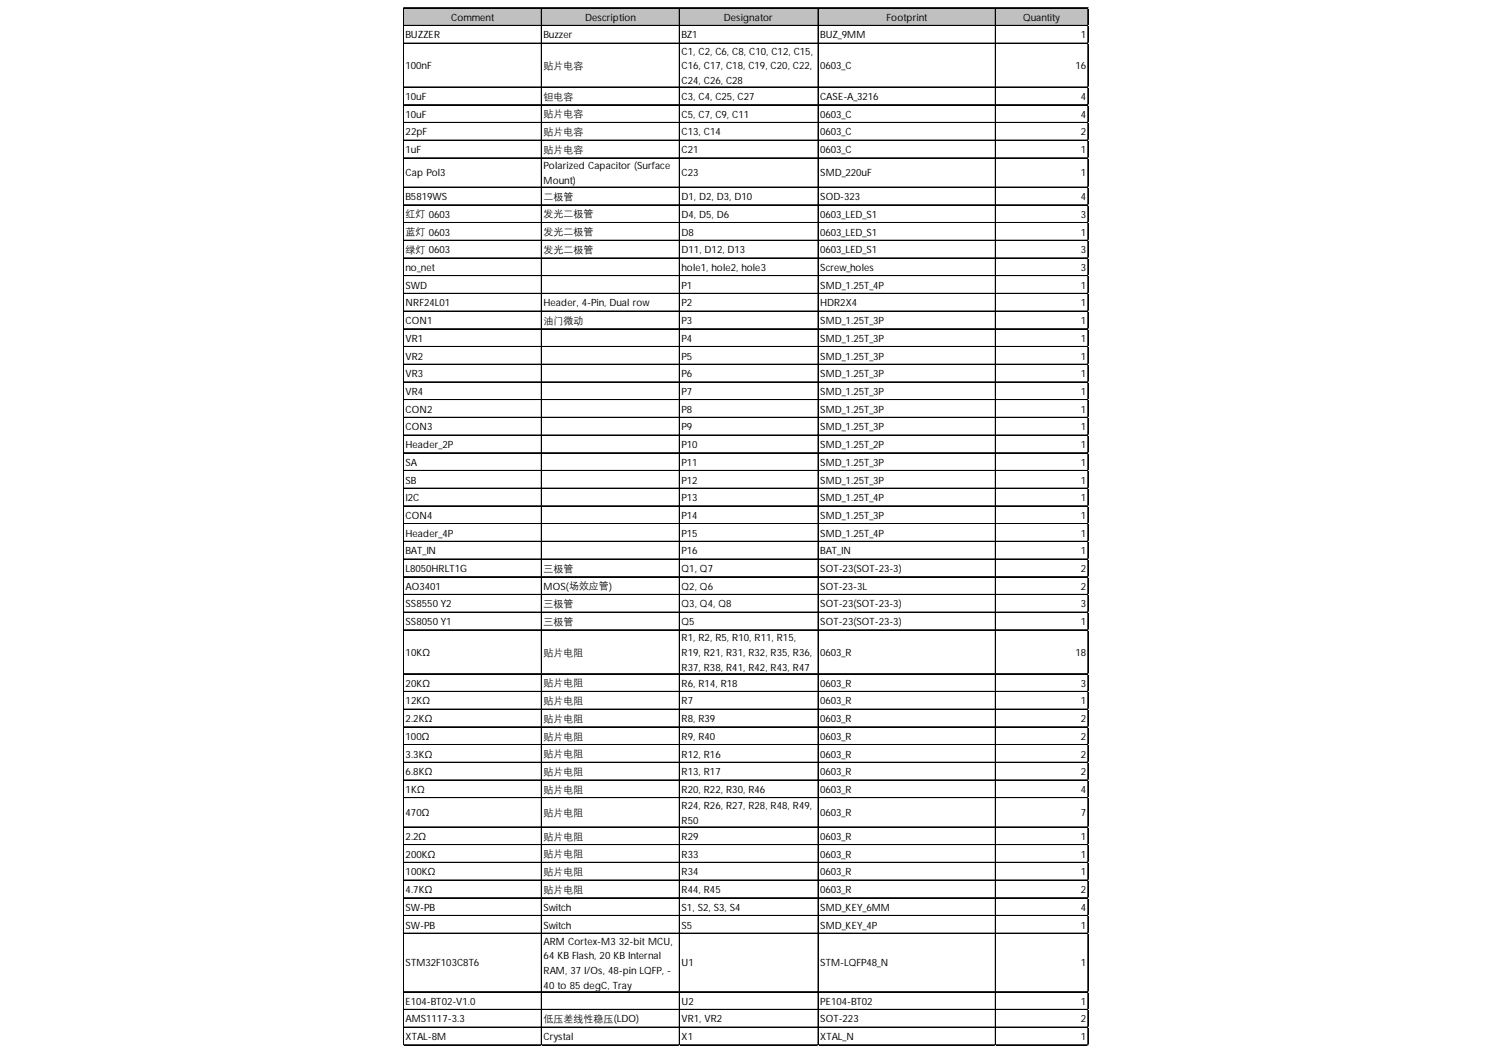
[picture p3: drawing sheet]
<svg xmlns="http://www.w3.org/2000/svg" width="297mm" height="210mm" viewBox="0 0 297 210" stroke-linecap="round" stroke-linejoin="round" font-family="sans-serif">
<defs><g id="words">
<g font-size="2">
<text x="89.7" y="4.1">Comment</text>
<text x="116.4" y="4.1">Description</text>
<text x="143.9" y="4.1">Designator</text>
<text x="176.3" y="4.1">Footprint</text>
<text x="203.4" y="4.1">Quantity</text>
<text x="80.6" y="7.6">BUZZER</text>
<text x="108.1" y="7.6">Buzzer</text>
<text x="135.5" y="7.6">BZ1</text>
<text x="135.5" y="10.9">C1, C2, C6, C8, C10, C12, C15,</text>
<text x="163.1" y="7.6">BUZ_9MM</text>
<text x="214.9" y="7.6">1</text>
<text x="80.6" y="13.8">100nF</text>
<text x="108.1" y="13.7">贴片电容</text>
<text x="135.5" y="13.8">C16, C17, C18, C19, C20, C22,</text>
<text x="135.5" y="16.7">C24, C26, C28</text>
<text x="163.1" y="13.8">0603_C</text>
<text x="213.8" y="13.8">16</text>
<text x="80.6" y="19.9">10uF</text>
<text x="80.6" y="23.4">10uF</text>
<text x="108.1" y="19.8">钽电容</text>
<text x="108.1" y="23.3">贴片电容</text>
<text x="135.5" y="19.9">C3, C4, C25, C27</text>
<text x="135.5" y="23.4">C5, C7, C9, C11</text>
<text x="163.1" y="19.9">CASE-A_3216</text>
<text x="163.1" y="23.4">0603_C</text>
<text x="214.9" y="19.9">4</text>
<text x="214.9" y="23.4">4</text>
<text x="80.6" y="26.9">22pF</text>
<text x="108.1" y="26.9">贴片电容</text>
<text x="135.5" y="26.9">C13, C14</text>
<text x="163.1" y="26.9">0603_C</text>
<text x="214.9" y="26.9">2</text>
<text x="80.6" y="30.5">1uF</text>
<text x="80.6" y="35">Cap Pol3</text>
<text x="108.1" y="30.4">贴片电容</text>
<text x="108.1" y="33.7">Polarized Capacitor (Surface</text>
<text x="135.5" y="30.5">C21</text>
<text x="135.5" y="35">C23</text>
<text x="163.1" y="30.5">0603_C</text>
<text x="163.1" y="35">SMD_220uF</text>
<text x="214.9" y="30.5">1</text>
<text x="214.9" y="35">1</text>
<text x="80.6" y="39.8">B5819WS</text>
<text x="108.1" y="36.6">Mount)</text>
<text x="108.1" y="39.7">二极管</text>
<text x="135.5" y="39.8">D1, D2, D3, D10</text>
<text x="163.1" y="39.8">SOD-323</text>
<text x="214.9" y="39.8">4</text>
<text x="80.6" y="43.2">红灯 0603</text>
<text x="80.6" y="46.8">蓝灯 0603</text>
<text x="108.1" y="43.2">发光二极管</text>
<text x="108.1" y="46.8">发光二极管</text>
<text x="135.5" y="43.3">D4, D5, D6</text>
<text x="135.5" y="46.8">D8</text>
<text x="163.1" y="43.3">0603_LED_S1</text>
<text x="163.1" y="46.8">0603_LED_S1</text>
<text x="214.9" y="43.3">3</text>
<text x="214.9" y="46.8">1</text>
<text x="80.6" y="50.3">绿灯 0603</text>
<text x="80.6" y="53.9">no_net</text>
<text x="108.1" y="50.3">发光二极管</text>
<text x="135.5" y="50.3">D11, D12, D13</text>
<text x="135.5" y="53.9">hole1, hole2, hole3</text>
<text x="163.1" y="50.3">0603_LED_S1</text>
<text x="163.1" y="53.9">Screw_holes</text>
<text x="214.9" y="50.3">3</text>
<text x="214.9" y="53.9">3</text>
<text x="80.6" y="57.4">SWD</text>
<text x="135.5" y="57.4">P1</text>
<text x="163.1" y="57.4">SMD_1.25T_4P</text>
<text x="214.9" y="57.4">1</text>
<text x="80.6" y="60.9">NRF24L01</text>
<text x="80.6" y="64.4">CON1</text>
<text x="108.1" y="60.9">Header, 4-Pin, Dual row</text>
<text x="108.1" y="64.4">油门微动</text>
<text x="135.5" y="60.9">P2</text>
<text x="135.5" y="64.4">P3</text>
<text x="163.1" y="60.9">HDR2X4</text>
<text x="163.1" y="64.4">SMD_1.25T_3P</text>
<text x="214.9" y="60.9">1</text>
<text x="214.9" y="64.4">1</text>
<text x="80.6" y="67.9">VR1</text>
<text x="80.6" y="71.5">VR2</text>
<text x="135.5" y="67.9">P4</text>
<text x="135.5" y="71.5">P5</text>
<text x="163.1" y="67.9">SMD_1.25T_3P</text>
<text x="163.1" y="71.5">SMD_1.25T_3P</text>
<text x="214.9" y="67.9">1</text>
<text x="214.9" y="71.5">1</text>
<text x="80.6" y="75">VR3</text>
<text x="135.5" y="75">P6</text>
<text x="163.1" y="75">SMD_1.25T_3P</text>
<text x="214.9" y="75">1</text>
<text x="80.6" y="78.5">VR4</text>
<text x="80.6" y="82">CON2</text>
<text x="135.5" y="78.5">P7</text>
<text x="135.5" y="82">P8</text>
<text x="163.1" y="78.5">SMD_1.25T_3P</text>
<text x="163.1" y="82">SMD_1.25T_3P</text>
<text x="214.9" y="78.5">1</text>
<text x="214.9" y="82">1</text>
<text x="80.6" y="85.5">CON3</text>
<text x="80.6" y="89.1">Header_2P</text>
<text x="135.5" y="85.5">P9</text>
<text x="135.5" y="89.1">P10</text>
<text x="163.1" y="85.5">SMD_1.25T_3P</text>
<text x="163.1" y="89.1">SMD_1.25T_2P</text>
<text x="214.9" y="85.5">1</text>
<text x="214.9" y="89.1">1</text>
<text x="80.6" y="92.6">SA</text>
<text x="135.5" y="92.6">P11</text>
<text x="163.1" y="92.6">SMD_1.25T_3P</text>
<text x="214.9" y="92.6">1</text>
<text x="80.6" y="96.1">SB</text>
<text x="80.6" y="99.6">I2C</text>
<text x="135.5" y="96.1">P12</text>
<text x="135.5" y="99.6">P13</text>
<text x="163.1" y="96.1">SMD_1.25T_3P</text>
<text x="163.1" y="99.6">SMD_1.25T_4P</text>
<text x="214.9" y="96.1">1</text>
<text x="214.9" y="99.6">1</text>
<text x="80.6" y="103.1">CON4</text>
<text x="80.6" y="106.7">Header_4P</text>
<text x="135.5" y="103.1">P14</text>
<text x="135.5" y="106.7">P15</text>
<text x="163.1" y="103.1">SMD_1.25T_3P</text>
<text x="163.1" y="106.7">SMD_1.25T_4P</text>
<text x="214.9" y="103.1">1</text>
<text x="214.9" y="106.7">1</text>
<text x="80.6" y="110.2">BAT_IN</text>
<text x="80.6" y="113.7">L8050HRLT1G</text>
<text x="108.1" y="113.6">三极管</text>
<text x="135.5" y="110.2">P16</text>
<text x="135.5" y="113.7">Q1, Q7</text>
<text x="163.1" y="110.2">BAT_IN</text>
<text x="163.1" y="113.7">SOT-23(SOT-23-3)</text>
<text x="214.9" y="110.2">1</text>
<text x="214.9" y="113.7">2</text>
<text x="80.6" y="117.2">AO3401</text>
<text x="108.1" y="117.2">MOS(场效应管)</text>
<text x="135.5" y="117.2">Q2, Q6</text>
<text x="163.1" y="117.2">SOT-23-3L</text>
<text x="214.9" y="117.2">2</text>
<text x="80.6" y="120.7">SS8550Y2</text>
<text x="80.6" y="124.3">SS8050Y1</text>
<text x="108.1" y="120.7">三极管</text>
<text x="108.1" y="124.2">三极管</text>
<text x="135.5" y="120.7">Q3, Q4, Q8</text>
<text x="135.5" y="124.3">Q5</text>
<text x="163.1" y="120.7">SOT-23(SOT-23-3)</text>
<text x="163.1" y="124.3">SOT-23(SOT-23-3)</text>
<text x="214.9" y="120.7">3</text>
<text x="214.9" y="124.3">1</text>
<text x="80.6" y="130.4">10KΩ</text>
<text x="108.1" y="130.3">贴片电阻</text>
<text x="135.5" y="127.5">R1, R2, R5, R10, R11, R15,</text>
<text x="135.5" y="130.4">R19, R21, R31, R32, R35, R36,</text>
<text x="163.1" y="130.4">0603_R</text>
<text x="213.8" y="130.4">18</text>
<text x="80.6" y="136.5">20KΩ</text>
<text x="108.1" y="136.4">贴片电阻</text>
<text x="135.5" y="133.3">R37, R38, R41, R42, R43, R47</text>
<text x="135.5" y="136.5">R6, R14, R18</text>
<text x="163.1" y="136.5">0603_R</text>
<text x="214.9" y="136.5">3</text>
<text x="80.6" y="140">12KΩ</text>
<text x="80.6" y="143.5">2.2KΩ</text>
<text x="108.1" y="140">贴片电阻</text>
<text x="108.1" y="143.5">贴片电阻</text>
<text x="135.5" y="140">R7</text>
<text x="135.5" y="143.5">R8, R39</text>
<text x="163.1" y="140">0603_R</text>
<text x="163.1" y="143.5">0603_R</text>
<text x="214.9" y="140">1</text>
<text x="214.9" y="143.5">2</text>
<text x="80.6" y="147.1">100Ω</text>
<text x="108.1" y="147">贴片电阻</text>
<text x="135.5" y="147.1">R9, R40</text>
<text x="163.1" y="147.1">0603_R</text>
<text x="214.9" y="147.1">2</text>
<text x="80.6" y="150.6">3.3KΩ</text>
<text x="80.6" y="154.1">6.8KΩ</text>
<text x="108.1" y="150.5">贴片电阻</text>
<text x="108.1" y="154">贴片电阻</text>
<text x="135.5" y="150.6">R12, R16</text>
<text x="135.5" y="154.1">R13, R17</text>
<text x="163.1" y="150.6">0603_R</text>
<text x="163.1" y="154.1">0603_R</text>
<text x="214.9" y="150.6">2</text>
<text x="214.9" y="154.1">2</text>
<text x="80.6" y="157.6">1KΩ</text>
<text x="108.1" y="157.6">贴片电阻</text>
<text x="135.5" y="157.6">R20, R22, R30, R46</text>
<text x="135.5" y="160.8">R24, R26, R27, R28, R48, R49,</text>
<text x="163.1" y="157.6">0603_R</text>
<text x="214.9" y="157.6">4</text>
<text x="80.6" y="162.2">470Ω</text>
<text x="80.6" y="167">2.2Ω</text>
<text x="108.1" y="162.1">贴片电阻</text>
<text x="108.1" y="166.9">贴片电阻</text>
<text x="135.5" y="163.8">R50</text>
<text x="135.5" y="167">R29</text>
<text x="163.1" y="162.2">0603_R</text>
<text x="163.1" y="167">0603_R</text>
<text x="214.9" y="162.2">7</text>
<text x="214.9" y="167">1</text>
<text x="80.6" y="170.5">200KΩ</text>
<text x="108.1" y="170.4">贴片电阻</text>
<text x="108.1" y="173.9">贴片电阻</text>
<text x="135.5" y="170.5">R33</text>
<text x="163.1" y="170.5">0603_R</text>
<text x="214.9" y="170.5">1</text>
<text x="80.6" y="174">100KΩ</text>
<text x="80.6" y="177.5">4.7KΩ</text>
<text x="108.1" y="177.4">贴片电阻</text>
<text x="135.5" y="174">R34</text>
<text x="135.5" y="177.5">R44, R45</text>
<text x="163.1" y="174">0603_R</text>
<text x="163.1" y="177.5">0603_R</text>
<text x="214.9" y="174">1</text>
<text x="214.9" y="177.5">2</text>
<text x="80.6" y="181">SW-PB</text>
<text x="80.6" y="184.6">SW-PB</text>
<text x="108.1" y="181">Switch</text>
<text x="108.1" y="184.6">Switch</text>
<text x="135.5" y="181">S1, S2, S3, S4</text>
<text x="135.5" y="184.6">S5</text>
<text x="163.1" y="181">SMD_KEY_6MM</text>
<text x="163.1" y="184.6">SMD_KEY_4P</text>
<text x="214.9" y="181">4</text>
<text x="214.9" y="184.6">1</text>
<text x="108.1" y="187.8">ARM Cortex-M3 32-bit MCU,</text>
<text x="108.1" y="190.7">64 KB Flash, 20KB Internal</text>
<text x="80.6" y="192.1">STM32F103C8T6</text>
<text x="108.1" y="193.6">RAM, 37 I/Os, 48-pin LQFP, -</text>
<text x="108.1" y="196.5">40to 85 degC, Tray</text>
<text x="135.5" y="192.1">U1</text>
<text x="163.1" y="192.1">STM-LQFP48_N</text>
<text x="214.9" y="192.1">1</text>
<text x="80.6" y="199.7">E104-BT02-V1.0</text>
<text x="80.6" y="203.2">AMS1117-3.3</text>
<text x="108.1" y="203.2">低压差线性稳压(LDO)</text>
<text x="135.5" y="199.7">U2</text>
<text x="135.5" y="203.2">VR1, VR2</text>
<text x="163.1" y="199.7">PE104-BT02</text>
<text x="163.1" y="203.2">SOT-223</text>
<text x="214.9" y="199.7">1</text>
<text x="214.9" y="203.2">2</text>
<text x="80.6" y="206.8">XTAL-8M</text>
<text x="108.1" y="206.8">Crystal</text>
<text x="135.5" y="206.8">X1</text>
<text x="163.1" y="206.8">XTAL_N</text>
<text x="214.9" y="206.8">1</text>
</g>
</g></defs>
<path d="M80.3 1.6h136.1v3.6h-136.1z" fill="#c0c0c0"/>
<g fill="none" stroke="#000" stroke-width=".2">
<path d="M80.2 1.5v206.3M80.3 1.5v206.3M80.3 1.5h136.1M80.3 1.6h136.1M80.3 5h136.1M80.3 5.1h136.1M80.3 8.6h136.1M80.3 17.3h136.1M80.3 17.4h136.1M107.6 1.7v206.1M107.7 1.7v206.1M135 1.7v206.1"/>
<path d="M135.1 1.7v206.1M162.6 1.7v206.1M162.7 1.7v206.1M197.9 1.7v206.1M198 1.7v206.1M216.3 1.7v206.1M216.4 1.7v206.1M80.3 20.8h136.1M80.3 20.9h136.1M80.3 24.3h136.1M80.3 24.4h136.1M80.3 27.8h136.1"/>
<path d="M80.3 27.9h136.1M80.3 31.4h136.1M80.3 37.2h136.1M80.3 37.3h136.1M80.3 40.7h136.1M80.3 40.8h136.1M80.3 44.2h136.1M80.3 44.3h136.1M80.3 47.7h136.1M80.3 47.8h136.1M80.3 51.3h136.1M80.3 54.8h136.1"/>
<path d="M80.3 54.9h136.1M80.3 58.3h136.1M80.3 58.4h136.1M80.3 61.8h136.1M80.3 61.9h136.1M80.3 65.3h136.1M80.3 65.4h136.1M80.3 68.9h136.1M80.3 72.4h136.1M80.3 72.5h136.1M80.3 75.9h136.1M80.3 76h136.1"/>
<path d="M80.3 79.4h136.1M80.3 79.5h136.1M80.3 82.9h136.1M80.3 83h136.1M80.3 86.5h136.1M80.3 90h136.1M80.3 90.1h136.1M80.3 93.5h136.1M80.3 93.6h136.1M80.3 97h136.1M80.3 97.1h136.1M80.3 100.5h136.1"/>
<path d="M80.3 100.6h136.1M80.3 104.1h136.1M80.3 107.6h136.1M80.3 107.7h136.1M80.3 111.1h136.1M80.3 111.2h136.1M80.3 114.6h136.1M80.3 114.7h136.1M80.3 118.1h136.1M80.3 118.2h136.1M80.3 121.7h136.1M80.3 125.2h136.1"/>
<path d="M80.3 125.3h136.1M80.3 133.9h136.1M80.3 134h136.1M80.3 137.4h136.1M80.3 137.5h136.1M80.3 140.9h136.1M80.3 141h136.1M80.3 144.5h136.1M80.3 148h136.1M80.3 148.1h136.1M80.3 151.5h136.1M80.3 151.6h136.1"/>
<path d="M80.3 155h136.1M80.3 155.1h136.1M80.3 158.5h136.1M80.3 158.6h136.1M80.3 164.4h136.1M80.3 167.9h136.1M80.3 168h136.1M80.3 171.4h136.1M80.3 171.5h136.1M80.3 174.9h136.1M80.3 175h136.1M80.3 178.4h136.1"/>
<path d="M80.3 178.5h136.1M80.3 182h136.1M80.3 185.5h136.1M80.3 185.6h136.1M80.3 197.1h136.1M80.3 197.2h136.1M80.3 200.6h136.1M80.3 200.7h136.1M80.3 204.1h136.1M80.3 204.2h136.1M80.3 207.7h136.1"/>
</g>
<path d="M80.2 207.8v.1" fill="none" stroke="#d4d4d4" stroke-width=".2"/>
<path d="M80.2 207.8l.1 .1z" fill="#d4d4d4"/>
<path d="M107.6 207.8v.1" fill="none" stroke="#d4d4d4" stroke-width=".2"/>
<path d="M107.6 207.8l.2 .1z" fill="#d4d4d4"/>
<path d="M135 207.8v.1" fill="none" stroke="#d4d4d4" stroke-width=".2"/>
<path d="M135 207.8l.2 .1z" fill="#d4d4d4"/>
<path d="M162.6 207.8v.1" fill="none" stroke="#d4d4d4" stroke-width=".2"/>
<path d="M162.6 207.8l.2 .1z" fill="#d4d4d4"/>
<path d="M197.9 207.8v.1" fill="none" stroke="#d4d4d4" stroke-width=".2"/>
<path d="M197.9 207.8l.1 .1z" fill="#d4d4d4"/>
<path d="M216.3 207.8v.1" fill="none" stroke="#d4d4d4" stroke-width=".2"/>
<path d="M216.3 207.8l.1 .1z" fill="#d4d4d4"/>
<path d="M216.4 1.5h.1" fill="none" stroke="#d4d4d4" stroke-width=".2"/>
<path d="M216.4 1.5l.1 .2z" fill="#d4d4d4"/>
<path d="M216.4 5h.1" fill="none" stroke="#d4d4d4" stroke-width=".2"/>
<path d="M216.4 5l.1 .2z" fill="#d4d4d4"/>
<path d="M216.4 8.6h.1" fill="none" stroke="#d4d4d4" stroke-width=".2"/>
<path d="M216.4 8.6l.1 .1z" fill="#d4d4d4"/>
<path d="M216.4 17.3h.1" fill="none" stroke="#d4d4d4" stroke-width=".2"/>
<path d="M216.4 17.3l.1 .1z" fill="#d4d4d4"/>
<path d="M216.4 20.8h.1" fill="none" stroke="#d4d4d4" stroke-width=".2"/>
<path d="M216.4 20.8l.1 .2z" fill="#d4d4d4"/>
<path d="M216.4 24.3h.1" fill="none" stroke="#d4d4d4" stroke-width=".2"/>
<path d="M216.4 24.3l.1 .2z" fill="#d4d4d4"/>
<path d="M216.4 27.8h.1" fill="none" stroke="#d4d4d4" stroke-width=".2"/>
<path d="M216.4 27.8l.1 .2z" fill="#d4d4d4"/>
<path d="M216.4 31.4h.1" fill="none" stroke="#d4d4d4" stroke-width=".2"/>
<path d="M216.4 31.4l.1 .1z" fill="#d4d4d4"/>
<path d="M216.4 37.2h.1" fill="none" stroke="#d4d4d4" stroke-width=".2"/>
<path d="M216.4 37.2l.1 .1z" fill="#d4d4d4"/>
<path d="M216.4 40.7h.1" fill="none" stroke="#d4d4d4" stroke-width=".2"/>
<path d="M216.4 40.7l.1 .2z" fill="#d4d4d4"/>
<path d="M216.4 44.2h.1" fill="none" stroke="#d4d4d4" stroke-width=".2"/>
<path d="M216.4 44.2l.1 .2z" fill="#d4d4d4"/>
<path d="M216.4 47.7h.1" fill="none" stroke="#d4d4d4" stroke-width=".2"/>
<path d="M216.4 47.7l.1 .2z" fill="#d4d4d4"/>
<path d="M216.4 51.3h.1" fill="none" stroke="#d4d4d4" stroke-width=".2"/>
<path d="M216.4 51.3l.1 .1z" fill="#d4d4d4"/>
<path d="M216.4 54.8h.1" fill="none" stroke="#d4d4d4" stroke-width=".2"/>
<path d="M216.4 54.8l.1 .1z" fill="#d4d4d4"/>
<path d="M216.4 58.3h.1" fill="none" stroke="#d4d4d4" stroke-width=".2"/>
<path d="M216.4 58.3l.1 .2z" fill="#d4d4d4"/>
<path d="M216.4 61.8h.1" fill="none" stroke="#d4d4d4" stroke-width=".2"/>
<path d="M216.4 61.8l.1 .2z" fill="#d4d4d4"/>
<path d="M216.4 65.3h.1" fill="none" stroke="#d4d4d4" stroke-width=".2"/>
<path d="M216.4 65.3l.1 .2z" fill="#d4d4d4"/>
<path d="M216.4 68.9h.1" fill="none" stroke="#d4d4d4" stroke-width=".2"/>
<path d="M216.4 68.9l.1 .1z" fill="#d4d4d4"/>
<path d="M216.4 72.4h.1" fill="none" stroke="#d4d4d4" stroke-width=".2"/>
<path d="M216.4 72.4l.1 .1z" fill="#d4d4d4"/>
<path d="M216.4 75.9h.1" fill="none" stroke="#d4d4d4" stroke-width=".2"/>
<path d="M216.4 75.9l.1 .2z" fill="#d4d4d4"/>
<path d="M216.4 79.4h.1" fill="none" stroke="#d4d4d4" stroke-width=".2"/>
<path d="M216.4 79.4l.1 .2z" fill="#d4d4d4"/>
<path d="M216.4 82.9h.1" fill="none" stroke="#d4d4d4" stroke-width=".2"/>
<path d="M216.4 82.9l.1 .2z" fill="#d4d4d4"/>
<path d="M216.4 86.5h.1" fill="none" stroke="#d4d4d4" stroke-width=".2"/>
<path d="M216.4 86.5l.1 .1z" fill="#d4d4d4"/>
<path d="M216.4 90h.1" fill="none" stroke="#d4d4d4" stroke-width=".2"/>
<path d="M216.4 90l.1 .1z" fill="#d4d4d4"/>
<path d="M216.4 93.5h.1" fill="none" stroke="#d4d4d4" stroke-width=".2"/>
<path d="M216.4 93.5l.1 .2z" fill="#d4d4d4"/>
<path d="M216.4 97h.1" fill="none" stroke="#d4d4d4" stroke-width=".2"/>
<path d="M216.4 97l.1 .2z" fill="#d4d4d4"/>
<path d="M216.4 100.5h.1" fill="none" stroke="#d4d4d4" stroke-width=".2"/>
<path d="M216.4 100.5l.1 .2z" fill="#d4d4d4"/>
<path d="M216.4 104.1h.1" fill="none" stroke="#d4d4d4" stroke-width=".2"/>
<path d="M216.4 104.1l.1 .1z" fill="#d4d4d4"/>
<path d="M216.4 107.6h.1" fill="none" stroke="#d4d4d4" stroke-width=".2"/>
<path d="M216.4 107.6l.1 .1z" fill="#d4d4d4"/>
<path d="M216.4 111.1h.1" fill="none" stroke="#d4d4d4" stroke-width=".2"/>
<path d="M216.4 111.1l.1 .2z" fill="#d4d4d4"/>
<path d="M216.4 114.6h.1" fill="none" stroke="#d4d4d4" stroke-width=".2"/>
<path d="M216.4 114.6l.1 .2z" fill="#d4d4d4"/>
<path d="M216.4 118.1h.1" fill="none" stroke="#d4d4d4" stroke-width=".2"/>
<path d="M216.4 118.1l.1 .2z" fill="#d4d4d4"/>
<path d="M216.4 121.7h.1" fill="none" stroke="#d4d4d4" stroke-width=".2"/>
<path d="M216.4 121.7l.1 .1z" fill="#d4d4d4"/>
<path d="M216.4 125.2h.1" fill="none" stroke="#d4d4d4" stroke-width=".2"/>
<path d="M216.4 125.2l.1 .1z" fill="#d4d4d4"/>
<path d="M216.4 133.9h.1" fill="none" stroke="#d4d4d4" stroke-width=".2"/>
<path d="M216.4 133.9l.1 .2z" fill="#d4d4d4"/>
<path d="M216.4 137.4h.1" fill="none" stroke="#d4d4d4" stroke-width=".2"/>
<path d="M216.4 137.4l.1 .2z" fill="#d4d4d4"/>
<path d="M216.4 140.9h.1" fill="none" stroke="#d4d4d4" stroke-width=".2"/>
<path d="M216.4 140.9l.1 .2z" fill="#d4d4d4"/>
<path d="M216.4 144.5h.1" fill="none" stroke="#d4d4d4" stroke-width=".2"/>
<path d="M216.4 144.5l.1 .1z" fill="#d4d4d4"/>
<path d="M216.4 148h.1" fill="none" stroke="#d4d4d4" stroke-width=".2"/>
<path d="M216.4 148l.1 .1z" fill="#d4d4d4"/>
<path d="M216.4 151.5h.1" fill="none" stroke="#d4d4d4" stroke-width=".2"/>
<path d="M216.4 151.5l.1 .2z" fill="#d4d4d4"/>
<path d="M216.4 155h.1" fill="none" stroke="#d4d4d4" stroke-width=".2"/>
<path d="M216.4 155l.1 .2z" fill="#d4d4d4"/>
<path d="M216.4 158.5h.1" fill="none" stroke="#d4d4d4" stroke-width=".2"/>
<path d="M216.4 158.5l.1 .2z" fill="#d4d4d4"/>
<path d="M216.4 164.4h.1" fill="none" stroke="#d4d4d4" stroke-width=".2"/>
<path d="M216.4 164.4l.1 .1z" fill="#d4d4d4"/>
<path d="M216.4 167.9h.1" fill="none" stroke="#d4d4d4" stroke-width=".2"/>
<path d="M216.4 167.9l.1 .1z" fill="#d4d4d4"/>
<path d="M216.4 171.4h.1" fill="none" stroke="#d4d4d4" stroke-width=".2"/>
<path d="M216.4 171.4l.1 .2z" fill="#d4d4d4"/>
<path d="M216.4 174.9h.1" fill="none" stroke="#d4d4d4" stroke-width=".2"/>
<path d="M216.4 174.9l.1 .2z" fill="#d4d4d4"/>
<path d="M216.4 178.4h.1" fill="none" stroke="#d4d4d4" stroke-width=".2"/>
<path d="M216.4 178.4l.1 .2z" fill="#d4d4d4"/>
<path d="M216.4 182h.1" fill="none" stroke="#d4d4d4" stroke-width=".2"/>
<path d="M216.4 182l.1 .1z" fill="#d4d4d4"/>
<path d="M216.4 185.5h.1" fill="none" stroke="#d4d4d4" stroke-width=".2"/>
<path d="M216.4 185.5l.1 .1z" fill="#d4d4d4"/>
<path d="M216.4 197.1h.1" fill="none" stroke="#d4d4d4" stroke-width=".2"/>
<path d="M216.4 197.1l.1 .2z" fill="#d4d4d4"/>
<path d="M216.4 200.6h.1" fill="none" stroke="#d4d4d4" stroke-width=".2"/>
<path d="M216.4 200.6l.1 .2z" fill="#d4d4d4"/>
<path d="M216.4 204.1h.1" fill="none" stroke="#d4d4d4" stroke-width=".2"/>
<path d="M216.4 204.1l.1 .2z" fill="#d4d4d4"/>
<path d="M216.4 207.7h.1" fill="none" stroke="#d4d4d4" stroke-width=".2"/>
<path d="M216.4 207.7l.1 .1z" fill="#d4d4d4"/>
<use href="#words"/>
</svg>
